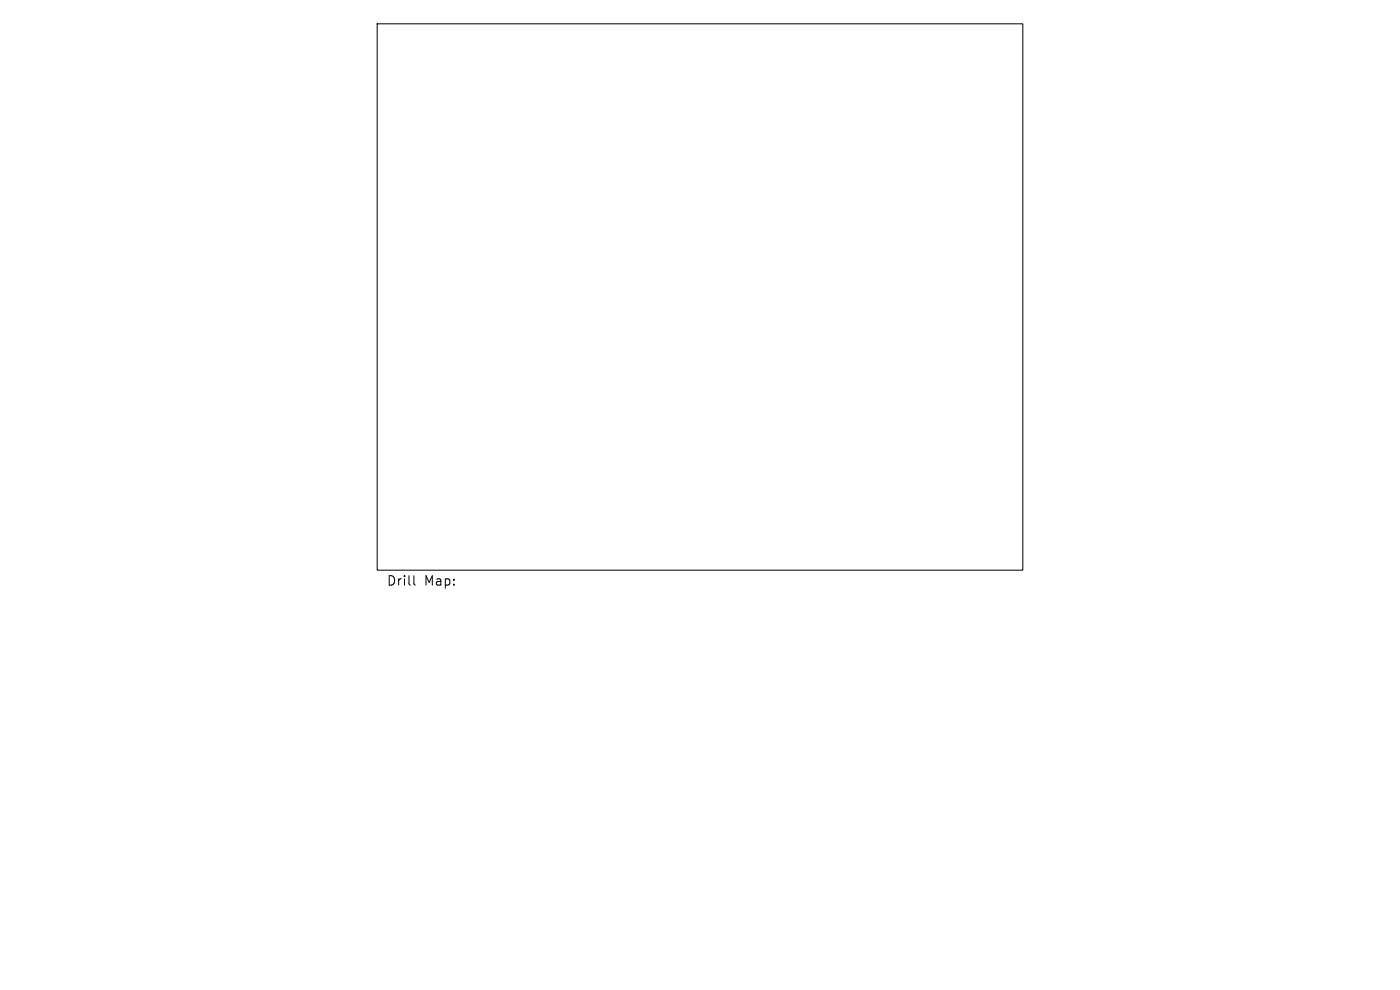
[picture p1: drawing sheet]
<svg xmlns="http://www.w3.org/2000/svg" width="297mm" height="210mm" viewBox="0 0 297 210" stroke-linecap="round" stroke-linejoin="round" font-family="sans-serif">
<defs><g id="words">
<g font-size="2.8">
<text x="82" y="124.5">Drill</text>
<text x="90" y="124.5">Map:</text>
</g>
</g></defs>
<path d="M80 5.1h137v115.9h-137zM87.8 122.1v1.7l.3 .3" fill="none" stroke="#000" stroke-width=".21"/>
<use href="#words"/>
</svg>
